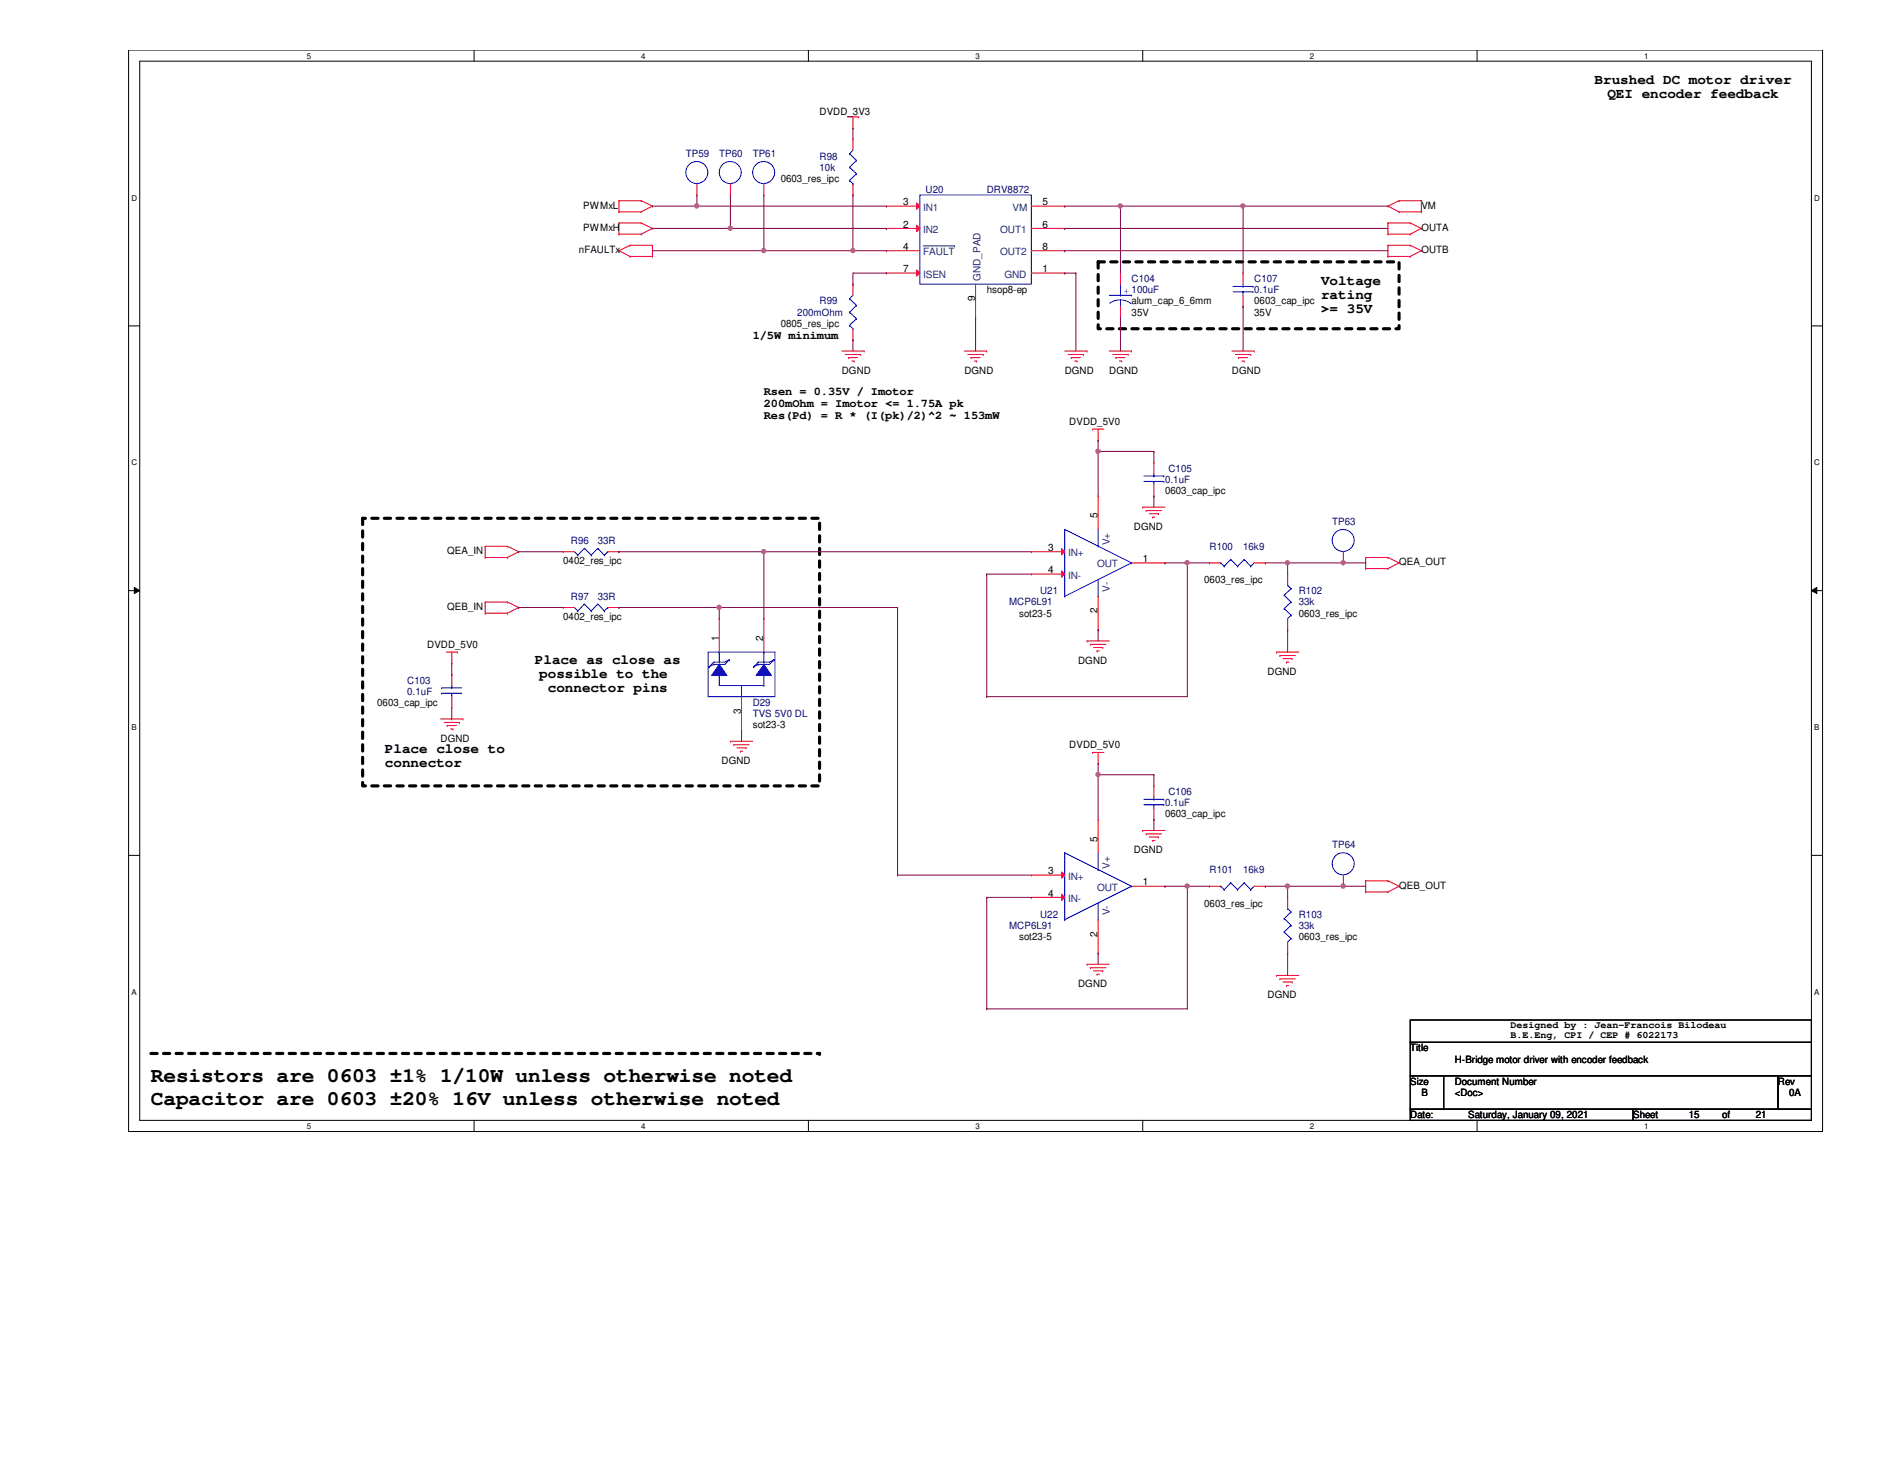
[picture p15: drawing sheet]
<svg xmlns="http://www.w3.org/2000/svg" width="279mm" height="216mm" viewBox="0 0 279 216" stroke-linecap="round" stroke-linejoin="round" font-family="sans-serif">
<defs><g id="words">
<g font-size="3.1">
<text x="22.4" y="160.3">Resistors are 0603 ±1% 1/10W unless otherwise noted</text>
<text x="22.4" y="163.6">Capacitor are 0603 ±20% 16V unless otherwise noted</text>
</g>
<g font-size="2.1">
<text x="236.2" y="12.4">Brushed DC motor driver</text>
<text x="238.1" y="14.6">QEI encoder feedback</text>
<text x="195.7" y="42.2">Voltage</text>
<text x="195.7" y="44.3">rating</text>
<text x="195.7" y="46.4">&gt;= 35V</text>
<text x="79.2" y="98.3">Place as close as</text>
<text x="79.9" y="100.4">possible to the</text>
<text x="81.2" y="102.5">connector pins</text>
<text x="57" y="111.5">Place close to</text>
<text x="57" y="113.6">connector</text>
</g>
<g font-size="1.8">
<text x="111.5" y="50.2">1/5W minimum</text>
<text x="113.2" y="58.5">Rsen = 0.35V / Imotor</text>
<text x="113.2" y="60.2">200mOhm = Imotor &lt;= 1.75A pk</text>
<text x="113.2" y="62">Res(Pd) = R * (I(pk)/2)^2 ~ 153mW</text>
</g>
<g font-size="1.5">
<text x="121.4" y="17">DVDD_3V3</text>
<text x="115.7" y="26.9">0603_res_ipc</text>
<text x="86.4" y="30.9">PWMxL</text>
<text x="86.4" y="34.2">PWMxH</text>
<text x="133.8" y="33.7">2</text>
<text x="133.8" y="30.4">3</text>
<text x="154.4" y="30.4">5</text>
<text x="154.4" y="33.7">6</text>
<text x="210.6" y="30.9">VM</text>
<text x="210.6" y="34.2">OUTA</text>
<text x="85.8" y="37.5">nFAULTx</text>
<text x="133.8" y="37">4</text>
<text x="133.8" y="40.3">7</text>
<text x="154.4" y="40.3">1</text>
<text x="154.4" y="37">8</text>
<text x="210.6" y="37.5">OUTB</text>
<text x="144.4" y="44.6" transform="rotate(-90 144.4 44.6)">9</text>
<text x="146.2" y="43.4">hsop8-ep</text>
<text x="167.6" y="45.1">alum_cap_6_6mm</text>
<text x="167.6" y="46.7">35V</text>
<text x="185.8" y="45.1">0603_cap_ipc</text>
<text x="185.8" y="46.7">35V</text>
<text x="115.7" y="48.4">0805_res_ipc</text>
<text x="124.7" y="55.3">DGND</text>
<text x="142.9" y="55.3">DGND</text>
<text x="157.7" y="55.3">DGND</text>
<text x="164.3" y="55.3">DGND</text>
<text x="182.5" y="55.3">DGND</text>
<text x="158.4" y="62.9">DVDD_5V0</text>
<text x="162.6" y="76.7" transform="rotate(-90 162.6 76.7)">5</text>
<text x="172.6" y="73.2">0603_cap_ipc</text>
<text x="66.3" y="82.1">QEA_IN</text>
<text x="83.4" y="83.6">0402_res_ipc</text>
<text x="155.3" y="81.6">3</text>
<text x="168" y="78.4">DGND</text>
<text x="169.3" y="83.2">1</text>
<text x="207.3" y="83.7">QEA_OUT</text>
<text x="155.3" y="84.9">4</text>
<text x="178.4" y="86.4">0603_res_ipc</text>
<text x="63.3" y="95.9">DVDD_5V0</text>
<text x="66.3" y="90.3">QEB_IN</text>
<text x="83.4" y="91.8">0402_res_ipc</text>
<text x="106.5" y="94.9" transform="rotate(-90 106.5 94.9)">1</text>
<text x="113.1" y="94.9" transform="rotate(-90 113.1 94.9)">2</text>
<text x="151" y="91.3">sot23-5</text>
<text x="162.6" y="90.8" transform="rotate(-90 162.6 90.8)">2</text>
<text x="192.4" y="91.3">0603_res_ipc</text>
<text x="159.7" y="98.3">DGND</text>
<text x="187.8" y="99.9">DGND</text>
<text x="55.9" y="104.5">0603_cap_ipc</text>
<text x="109.8" y="105.7" transform="rotate(-90 109.8 105.7)">3</text>
<text x="111.5" y="107.8">sot23-3</text>
<text x="65.3" y="109.8">DGND</text>
<text x="106.9" y="113.1">DGND</text>
<text x="158.4" y="110.8">DVDD_5V0</text>
<text x="162.6" y="124.6" transform="rotate(-90 162.6 124.6)">5</text>
<text x="172.6" y="121">0603_cap_ipc</text>
<text x="155.3" y="129.5">3</text>
<text x="168" y="126.3">DGND</text>
<text x="169.3" y="131.1">1</text>
<text x="207.3" y="131.6">QEB_OUT</text>
<text x="155.3" y="132.8">4</text>
<text x="178.4" y="134.2">0603_res_ipc</text>
<text x="151" y="139.2">sot23-5</text>
<text x="162.6" y="138.7" transform="rotate(-90 162.6 138.7)">2</text>
<text x="192.4" y="139.2">0603_res_ipc</text>
<text x="159.7" y="146.1">DGND</text>
<text x="187.8" y="147.8">DGND</text>
<text x="208.9" y="155.7">Title</text>
<text x="223.8" y="152.3">Designed by : Jean-Francois Bilodeau</text>
<text x="223.8" y="153.8">B.E.Eng, CPI / CEP # 6022173</text>
<text x="208.9" y="160.7">Size</text>
<text x="215.5" y="160.7">Document Number</text>
<text x="215.5" y="157.4">H-Bridge motor driver with encoder feedback</text>
<text x="263.4" y="160.7">Rev</text>
<text x="208.9" y="165.6">Date:</text>
<text x="210.6" y="162.3">B</text>
<text x="215.5" y="162.3">&lt;Doc&gt;</text>
<text x="217.5" y="165.6">Saturday, January 09, 2021</text>
<text x="241.9" y="165.6">Sheet</text>
<text x="250.2" y="165.6">15</text>
<text x="255.1" y="165.6">of</text>
<text x="260.1" y="165.6">21</text>
<text x="265" y="162.3">0A</text>
</g>
<g font-size="1.5" fill="#000080">
<text x="101.6" y="23.3">TP59</text>
<text x="106.6" y="23.3">TP60</text>
<text x="111.5" y="23.3">TP61</text>
<text x="121.4" y="23.6">R98</text>
<text x="121.4" y="25.3">10k</text>
<text x="137.1" y="28.6">U20</text>
<text x="146.2" y="28.6">DRV8872</text>
<text x="167.6" y="41.8">C104</text>
<text x="185.8" y="41.8">C107</text>
<text x="118.1" y="46.7">200mOhm</text>
<text x="121.4" y="45.1">R99</text>
<text x="185.8" y="43.4">0.1uF</text>
<text x="172.6" y="71.5">0.1uF</text>
<text x="173.1" y="69.8">C105</text>
<text x="197.4" y="77.8">TP63</text>
<text x="84.6" y="80.6">R96</text>
<text x="88.6" y="80.6">33R</text>
<text x="179.2" y="81.4">R100</text>
<text x="184.1" y="81.4">16k9</text>
<text x="84.6" y="88.9">R97</text>
<text x="88.6" y="88.9">33R</text>
<text x="149.5" y="89.7">MCP6L91</text>
<text x="154.1" y="88">U21</text>
<text x="192.4" y="88">R102</text>
<text x="192.4" y="89.7">33k</text>
<text x="60.3" y="101.2">C103</text>
<text x="60.3" y="102.9">0.1uF</text>
<text x="111.5" y="106.2">TVS 5V0 DL</text>
<text x="111.5" y="104.5">D29</text>
<text x="172.6" y="119.4">0.1uF</text>
<text x="173.1" y="117.7">C106</text>
<text x="197.4" y="125.6">TP64</text>
<text x="179.2" y="129.3">R101</text>
<text x="184.1" y="129.3">16k9</text>
<text x="149.5" y="137.5">MCP6L91</text>
<text x="154.1" y="135.9">U22</text>
<text x="192.4" y="135.9">R103</text>
<text x="192.4" y="137.5">33k</text>
</g>
<g font-size="1.5" fill="#004080">
<text x="136.8" y="34.5">IN2</text>
<text x="136.8" y="31.2">IN1</text>
<text x="148.2" y="34.5">OUT1</text>
<text x="150" y="31.2">VM</text>
<text x="136.8" y="37.8">FAULT</text>
<text x="136.8" y="41.1">ISEN</text>
<text x="145.2" y="41.6" transform="rotate(-90 145.2 41.6)">GND_PAD</text>
<text x="148.2" y="37.8">OUT2</text>
<text x="148.8" y="41.1">GND</text>
<text x="158.2" y="82.4">IN+</text>
<text x="164.4" y="80.7" transform="rotate(-90 164.4 80.7)">V+</text>
<text x="158.2" y="85.7">IN-</text>
<text x="162.5" y="84">OUT</text>
<text x="164.4" y="87.6" transform="rotate(-90 164.4 87.6)">V-</text>
<text x="158.2" y="130.3">IN+</text>
<text x="162.5" y="131.9">OUT</text>
<text x="164.4" y="128.6" transform="rotate(-90 164.4 128.6)">V+</text>
<text x="158.2" y="133.6">IN-</text>
<text x="164.4" y="135.5" transform="rotate(-90 164.4 135.5)">V-</text>
</g>
<text font-size="1.5" fill="#00f" x="166.5" y="43.5">+ 100uF</text>
<g font-size="1.2">
<text x="45.5" y="8.7">5</text>
<text x="95" y="8.7">4</text>
<text x="144.5" y="8.7">3</text>
<text x="194.1" y="8.7">2</text>
<text x="243.6" y="8.7">1</text>
<text x="19.5" y="29.7">D</text>
<text x="268.8" y="29.7">D</text>
<text x="19.5" y="68.9">C</text>
<text x="268.8" y="68.9">C</text>
<text x="19.5" y="108.1">B</text>
<text x="268.8" y="108.1">B</text>
<text x="19.5" y="147.3">A</text>
<text x="268.8" y="147.3">A</text>
<text x="45.5" y="167.2">5</text>
<text x="95" y="167.2">4</text>
<text x="144.5" y="167.2">3</text>
<text x="194.1" y="167.2">2</text>
<text x="243.6" y="167.2">1</text>
</g>
</g></defs>
<path d="M19.1 7.4h250.9v160.2h-250.9zM20.7 9.1h247.7v156.8h-247.7z" fill="none" stroke="#000" stroke-width=".15"/>
<g fill="#fff">
<path d="M45.5 7.6h.6v1.3h-.6z"/>
<path d="M45.5 166.1h.6v1.3h-.6z"/>
</g>
<path d="M70.2 7.4v1.7M70.2 165.9v1.7" fill="none" stroke="#000" stroke-width=".15"/>
<g fill="#fff">
<path d="M95 7.6h.6v1.3h-.6z"/>
<path d="M95 166.1h.6v1.3h-.6z"/>
</g>
<path d="M119.8 7.4v1.7M119.8 165.9v1.7" fill="none" stroke="#000" stroke-width=".15"/>
<g fill="#fff">
<path d="M144.5 7.6h.6v1.3h-.6z"/>
<path d="M144.5 166.1h.6v1.3h-.6z"/>
</g>
<path d="M169.3 7.4v1.7M169.3 165.9v1.7" fill="none" stroke="#000" stroke-width=".15"/>
<g fill="#fff">
<path d="M194.1 7.6h.5v1.3h-.5z"/>
<path d="M194.1 166.1h.5v1.3h-.5z"/>
</g>
<path d="M218.8 7.4v1.7M218.8 165.9v1.7" fill="none" stroke="#000" stroke-width=".15"/>
<g fill="#fff">
<path d="M243.6 7.6h.6v1.3h-.6z"/>
<path d="M243.6 166.1h.6v1.3h-.6z"/>
<path d="M19.5 28.7h.8v1.3h-.8z"/>
<path d="M268.8 28.7h.8v1.3h-.8z"/>
<path d="M19.5 67.9h.8v1.3h-.8z"/>
<path d="M268.8 67.9h.8v1.3h-.8z"/>
</g>
<path d="M19.1 48.3h1.6M268.4 48.3h1.6" fill="none" stroke="#000" stroke-width=".15"/>
<g fill="#fff">
<path d="M19.5 107.1h.7v1.3h-.7z"/>
<path d="M268.8 107.1h.7v1.3h-.7z"/>
</g>
<path d="M19.1 87.5h1.6M19.9 87l.8 .5-.8 .4zM268.4 87.5l.8-.5v.9zM268.4 87.5h1.6" fill="none" stroke="#000" stroke-width=".15"/>
<path d="M19.9 87l.8 .5-.8 .4zM268.4 87.5l.8-.5v.9z" fill="#000"/>
<g fill="#fff">
<path d="M19.5 146.3h.7v1.3h-.7z"/>
<path d="M268.8 146.3h.7v1.3h-.7z"/>
</g>
<path d="M19.1 126.7h1.6M268.4 126.7h1.6M208.9 151h59.5v3.3h-59.5zM208.9 154.3h59.5v5h-59.5zM208.9 159.3h5v5h-5zM213.9 159.3h49.5v5h-49.5zM263.4 159.3h5v5h-5zM208.9 164.3h33v1.6h-33zM241.9 164.3h26.5v1.6h-26.5z" fill="none" stroke="#000" stroke-width=".15"/>
<path d="M162.7 38.8h44.6v9.9h-44.6zM53.7 76.7h67.7v39.7h-67.7zM22.4 156h99" fill="none" stroke="#000" stroke-width=".47" stroke-dasharray=".9 .9"/>
<circle cx="121.4" cy="156" r=".23" fill="#000" stroke-dasharray=".9 .9"/>
<g fill="none" stroke="#f00" stroke-width=".15">
<path d="M125.6 17.3h1.6M126.4 19h.1M126.4 17.3v1.7M127.2 17.3h.1M91.7 31.4h.1M91.7 29.7h.1M91.7 34.7h.1M91.7 33h.1M91.7 37.1h.1M91.7 29.7h3.3M91.7 31.4h3.3M91.7 29.7v1.7"/>
<path d="M91.7 33v1.7M91.7 33h3.3M91.7 34.7h3.3M91.7 37.1l1.6 .9M93.3 38h.1M93.3 36.3h.1M93.3 38h3.3M93.3 36.3l-1.6 .8M93.3 36.3h3.3M95 29.7h.1M95 31.4h.1M95 33h.1"/>
<path d="M95 34.7h.1M95 29.7l1.6 .8M95 33l1.6 .8M96.6 30.5h.1M96.6 33.8h.1M96.6 36.3h.1M96.6 38h.1M96.6 30.5l-1.6 .9M96.6 33.8l-1.6 .9M96.6 36.3v1.7M205.6 30.5h.1M205.6 34.7h.1"/>
<path d="M205.6 33h.1M205.6 38h.1M205.6 36.3h.1M205.6 33h3.3M205.6 34.7h3.3M205.6 38h3.3M205.6 36.3h3.3M205.6 30.5l1.7 .9M205.6 33v1.7M205.6 36.3v1.7M207.3 31.4h.1M207.3 29.7h.1"/>
<path d="M207.3 29.7h3.3M207.3 31.4h3.3M207.3 29.7l-1.7 .8M208.9 33h.1M208.9 34.7h.1M208.9 36.3h.1M208.9 38h.1M208.9 33l1.7 .8M208.9 36.3l1.7 .8M210.6 29.7h.1M210.6 31.4h.1M210.6 33.8h.1"/>
<path d="M210.6 37.1h.1M210.6 29.7v1.7M210.6 33.8l-1.7 .9M210.6 37.1l-1.7 .9M124.7 52h3.3M125.2 52.5h2.3M125.7 53h.1M125.7 53h1.3M126.2 53.5h.3M126.5 53.5h.1M127.5 52.5h.1M128 52h.1"/>
<path d="M142.9 52h3.3M143.4 52.5h2.3M143.8 53h.1M143.8 53h1.4M144.4 53.5h.3M144.7 53.5h.1M145.7 52.5h.1M146.2 52h.1M157.7 52h3.3M158.2 52.5h2.3M158.7 53h.1M158.7 53h1.4"/>
<path d="M159.2 53.5h.4M159.6 53.5h.1M160.5 52.5h.1M161 52h.1M164.3 52h3.3M164.8 52.5h2.3M165.3 53h.1M165.3 53h1.4M165.8 53.5h.4M166.2 53.5h.1M167.1 52.5h.1M167.6 52h.1"/>
<path d="M182.5 52h3.3M183 52.5h2.3M183.5 53h.1M183.5 53h1.3M184 53.5h.3M184.2 40.4h.1M184.2 45.4h.1M184.2 40.4v1.7M184.2 43.7v1.7M184.3 53.5h.1M185.3 52.5h.1M185.8 52h.1"/>
<path d="M161.9 63.5h.1M161.9 63.5h1.6M162.7 65.2h.1M162.7 63.5v1.7M169.3 75.1h.1M169.3 75.1h3.3M169.8 75.6h.1M169.8 75.6h2.3M170.3 76.1h1.3M170.8 76.6h.1M170.8 76.6h.3M171.6 76.1h.1"/>
<path d="M66.1 96.6h1.7M66.9 98.2h.1M66.9 96.6v1.6M67.8 96.6h.1M71.9 80.9h.1M71.9 82.5h.1M71.9 89.2h.1M71.9 90.8h.1M71.9 82.5h3.3M71.9 80.9h3.3M71.9 80.9v1.6M71.9 89.2v1.6"/>
<path d="M71.9 90.8h3.3M71.9 89.2h3.3M75.2 82.5h.1M75.2 80.9h.1M75.2 90.8h.1M75.2 89.2h.1M75.2 80.9l1.6 .8M75.2 89.2l1.6 .8M76.8 81.7h.1M76.8 90h.1M76.8 81.7l-1.6 .8M76.8 90l-1.6 .8"/>
<path d="M161 94.9h.1M161 94.9h3.3M161.5 95.4h.1M161.5 95.4h2.3M162 95.9h1.4M162.5 96.4h.1M162.5 96.4h.4M162.7 93.3h.1M162.7 88.3v5M163.4 95.9h.1M167.6 83.4h5M172.6 83.4h.1"/>
<path d="M189.1 96.6h.1M189.1 96.6h3.3M189.6 97.1h.1M189.6 97.1h2.3M190.1 97.5h1.3M190.6 98h.1M190.6 98h.3M191.4 97.5h.1M202.3 82.5h.1M202.3 84.2h.1M202.3 84.2h3.3M202.3 82.5h3.3"/>
<path d="M202.3 82.5v1.7M205.6 84.2h.1M205.6 82.5h.1M205.6 82.5l1.7 .9M207.3 83.4h.1M207.3 83.4l-1.7 .8M65.3 106.5h3.3M65.8 107h2.3M66.3 107.4h.1M66.3 107.4h1.3M66.8 107.9h.3M67.1 107.9h.1"/>
<path d="M68.1 107h.1M68.6 106.5h.1M108.2 109.8h.1M108.2 109.8h3.3M108.7 110.3h.1M108.7 110.3h2.3M109.2 110.7h1.3M109.7 111.3h.1M109.7 111.3h.3M110.5 110.7h.1M161.9 111.4h.1M161.9 111.4h1.6"/>
<path d="M162.7 113.1h.1M162.7 111.4v1.7M169.3 123h.1M169.3 123h3.3M169.8 123.5h.1M169.8 123.5h2.3M170.3 124h1.3M170.8 124.5h.1M170.8 124.5h.3M171.6 124h.1M202.3 130.4h.1M202.3 132.1h.1"/>
<path d="M202.3 130.4v1.7M202.3 132.1h3.3M202.3 130.4h3.3M205.6 132.1h.1M205.6 130.4h.1M205.6 130.4l1.7 .8M207.3 131.2h.1M207.3 131.2l-1.7 .9M161 142.8h.1M161 142.8h3.3M161.5 143.3h.1M161.5 143.3h2.3"/>
<path d="M162 143.8h1.4M162.5 144.3h.1M162.5 144.3h.4M163.4 143.8h.1M189.1 144.4h.1M189.1 144.4h3.3M189.6 144.9h.1M189.6 144.9h2.3M190.1 145.4h1.3M190.6 145.9h.1M190.6 145.9h.3M191.4 145.4h.1"/>
</g>
<g fill="none" stroke="#00f" stroke-width=".15">
<path d="M182.7 43.2h2.9M182.7 42.4h2.9M184.2 42.4h.1M184.2 43.2h.1M184.2 42.1v.3M184.2 43.2v.5M185.6 43.2h.1M185.6 42.4h.1M157.7 78.4h.1M157.7 78.4l9.9 5M157.7 78.4v9.9M162.7 78.4v2.5"/>
<path d="M157.7 88.3h.1M162.7 80.9h.1M162.7 88.3h.1M162.7 85.9v2.4M167.6 83.4h.1M167.6 83.4l-9.9 4.9"/>
</g>
<path d="M157.3 81.2l.4 .5-.4 .5z" fill="#f00"/>
<path d="M152.8 81.7h.1M152.8 81.7h4.9M157.3 81.2l.4 .5-.4 .5z" fill="none" stroke="#f00" stroke-width=".15"/>
<path d="M157.3 84.5l.4 .5-.4 .5z" fill="#f00"/>
<path d="M162.7 73.4h.1M162.7 73.4v5M152.8 85h.1M152.8 85h4.9M157.3 84.5l.4 .5-.4 .5zM179.2 131.2h.1M179.2 131.2h1.6M185.8 131.2h1.7M187.5 131.2h.1" fill="none" stroke="#f00" stroke-width=".15"/>
<g fill="none" stroke="#00f" stroke-width=".15">
<path d="M104.9 96.6h9.9v6.6h-9.9zM105.1 98.7h.1M105.7 98h.1M105.7 98.4h.1M105.7 98l-.6 .7M105.7 98.4l-.6 .3M106.6 99.9h.1M106.6 96.6h.1M106.6 96.6v1.6M106.6 99.9v1.6h6.6M108 97.7h.1M108 97.7l-.6 .3h-1.7"/>
<path d="M108 97.7l-.6 .7h-1.7M111.7 98.7h.1M112.4 98h.1M112.4 98.4h.1M112.4 98l-.7 .7M112.4 98.4l-.7 .3M113.2 99.9h.1M113.2 96.6h.1M113.2 96.6v1.6M113.2 99.9v1.6M114.6 97.7h.1M114.6 97.7l-.6 .3h-1.6"/>
<path d="M114.6 97.7l-.6 .7h-1.6M109.9 103.2h.1M109.9 101.5v1.7M113.2 101.5h.1M180.8 131.2h.1M180.8 131.2l.6 .5M181.4 131.7h.1M182.3 130.7h.1M182.3 130.7l1 1M182.3 130.7l-.9 1M183.3 131.7h.1M184.3 130.7h.1"/>
<path d="M184.3 130.7l1 1M184.3 130.7l-1 1M185.3 131.7h.1M185.8 131.2l-.5 .5"/>
</g>
<path d="M106.6 98.4l1.1 1.6h-2.3z" fill-rule="evenodd" fill="#00f"/>
<path d="M106.6 98.4l1.1 1.6h-2.3z" fill="none" stroke="#00f" stroke-width=".15"/>
<path d="M113.2 98.4l1.1 1.6h-2.3z" fill-rule="evenodd" fill="#00f"/>
<g fill="none" stroke="#00f" stroke-width=".15">
<path d="M125.9 44.2h.1M125.9 46.2h.1M125.9 48.2h.1M125.9 44.2l1 1M125.9 46.2l1 1M125.9 48.2l.5 .5M126.4 48.7h.1M126.4 43.7l-.5 .5M126.9 45.2h.1M126.9 47.2h.1M126.9 45.2l-1 1M126.9 47.2l-1 1"/>
<path d="M164.3 43.7h3.3M166 45.4h.1M166 43.7h.1M166 44.4a2.44 2.44 0 0 1 1.6 .6M166 44.4h-.1a2.57 2.57 0 0 0-1.5 .5M166 42.1v1.6M166 44.4v1M167.6 43.7h.1M169.5 71.3h2.9M169.5 70.5h2.9M170.9 70.5h.1M170.9 71.3h.1"/>
<path d="M170.9 70.1v.4M170.9 71.3v.5M172.4 71.3h.1M172.4 70.5h.1M85.1 81.7l.5 .5M85.1 90l.5 .5M85.6 82.2h.1M85.6 90.5h.1M86.6 81.2h.1M86.6 89.4h.1M86.6 81.2l-1 1M86.6 81.2l1 1"/>
<path d="M86.6 89.4l-1 1.1M86.6 89.4l1 1.1M87.6 82.2h.1M87.6 90.5h.1M88.6 81.2h.1M88.6 89.4h.1M88.6 81.2l-1 1M88.6 81.2l.9 1M88.6 89.4l-1 1.1M88.6 89.4l.9 1.1M89.5 82.2h.1M89.5 90.5h.1"/>
<path d="M90 81.7h.1M90 90h.1M90 81.7l-.5 .5M90 90l-.5 .5M113.2 98.4l1.1 1.6h-2.3zM180.8 83.4h.1M180.8 83.4l.6 .5M181.4 83.9h.1M182.3 82.8h.1M182.3 82.8l1 1.1M182.3 82.8l-.9 1.1M183.3 83.9h.1"/>
<path d="M184.3 82.8h.1M184.3 82.8l1 1.1M184.3 82.8l-1 1.1M185.3 83.9h.1M185.8 83.4l-.5 .5M65.4 102.7h.1M65.4 101.9h.1M65.4 102.7h3M65.4 101.9h3M66.9 101.9h.1M66.9 102.7h.1M66.9 101.5v.4"/>
<path d="M66.9 102.7v.5M169.5 119.2h2.9M169.5 118.4h2.9M170.9 118.4h.1M170.9 119.2h.1M170.9 118v.4M170.9 119.2v.5M172.4 119.2h.1M172.4 118.4h.1M157.7 136.2h.1M157.7 126.3h.1M157.7 126.3l9.9 4.9"/>
<path d="M157.7 126.3v9.9M162.7 128.8h.1M162.7 136.2h.1M162.7 126.3v2.5M162.7 133.7v2.5M167.6 131.2h.1M167.6 131.2l-9.9 5M190.2 138h.1M190.2 136h.1M190.2 138l1.1 1M190.2 136l1.1 1M190.8 134.5h.1"/>
<path d="M190.8 134.5l.5 .5M191.3 139h.1M191.3 137h.1M191.3 135h.1M191.3 139l-.5 .5M191.3 137l-1.1 1M191.3 135l-1.1 1"/>
<circle cx="108.2" cy="25.5" r="1.63"/>
<circle cx="113.1" cy="25.5" r="1.63"/>
<circle cx="199" cy="80" r="1.63"/>
</g>
<g fill="none" stroke="#f00" stroke-width=".15">
<path d="M108.2 28.9h.1M108.2 27.2v1.7M113.2 28.9h.1M113.2 27.2v1.7M126.4 42.1h.1M126.4 50.3h.1M126.4 42.1v1.6M126.4 48.7v1.6M166 40.4h.1M166 47h.1M166 40.4v1.7M166 45.4v1.6"/>
<path d="M170.9 68.5h.1M170.9 73.4h.1M170.9 68.5v1.6M170.9 71.8v1.6M66.9 99.9h.1M66.9 99.9v1.6M83.4 81.7h.1M83.4 90h.1M83.4 81.7h1.7M83.4 90h1.7M90 81.7h1.7M90 90h1.7"/>
<path d="M91.7 81.7h.1M91.7 90h.1M106.6 91.6h.1M106.6 91.6v5M113.2 91.6h.1M113.2 91.6v5M179.2 83.4h.1M179.2 83.4h1.6M185.8 83.4h1.7M187.5 83.4h.1M199 83.4h.1M199 81.7v1.7"/>
<path d="M66.9 104.8h.1M66.9 103.2v1.6M109.9 108.1h.1M109.9 103.2v4.9M170.9 116.4h.1M170.9 116.4v1.6M170.9 119.7v1.6M162.7 136.2v4.9M167.6 131.2h5M170.9 121.3h.1M172.6 131.2h.1M190.8 132.9h.1"/>
<path d="M190.8 132.9v1.6M190.8 139.5v1.6M162.7 141.1h.1M190.8 141.1h.1"/>
</g>
<path d="M157.3 129.1l.4 .5-.4 .4z" fill="#f00"/>
<path d="M152.8 129.6h.1M152.8 129.6h4.9M157.3 129.1l.4 .5-.4 .4z" fill="none" stroke="#f00" stroke-width=".15"/>
<path d="M157.3 132.4l.4 .5-.4 .4z" fill="#f00"/>
<path d="M152.8 40.4h4.9M157.7 40.4h.1M152.8 132.9h.1M152.8 132.9h4.9M157.3 132.4l.4 .5-.4 .4zM162.7 121.3h.1M162.7 121.3v5" fill="none" stroke="#f00" stroke-width=".15"/>
<path d="M136.3 28.9h16.5v13.2h-16.5z" fill="none" stroke="#00f" stroke-width=".15"/>
<path d="M135.8 33.4l.5 .4-.5 .5z" fill="#f00"/>
<path d="M131.3 33.8h.1M131.3 33.8h5M135.8 33.4l.5 .4-.5 .5z" fill="none" stroke="#f00" stroke-width=".15"/>
<path d="M135.8 30.1l.5 .4-.5 .5z" fill="#f00"/>
<path d="M131.3 30.5h.1M131.3 37.1h.1M131.3 30.5h5M131.3 37.1h5M135.8 30.1l.5 .4-.5 .5zM152.8 30.5h4.9M152.8 33.8h4.9M157.7 30.5h.1M157.7 33.8h.1" fill="none" stroke="#f00" stroke-width=".15"/>
<path d="M136.8 36.4h4.6M141.4 36.4h.1" fill="none" stroke="#004080" stroke-width=".15"/>
<path d="M135.8 40l.5 .4-.5 .5z" fill="#f00"/>
<g fill="none" stroke="#f00" stroke-width=".15">
<path d="M103.3 28.9h.1M103.3 27.2v1.7M126.4 20.6h.1M126.4 28.9h.1M126.4 20.6v1.7M126.4 27.2v1.7M135.8 40l.5 .4-.5 .5zM152.8 37.1h4.9M157.7 37.1h.1M131.3 40.4h.1M131.3 40.4h5M144.5 47h.1"/>
<path d="M144.5 42.1v4.9M190.8 93.3h.1M190.8 85h.1M190.8 85v1.7M190.8 91.6v1.7M199 131.2h.1M199 129.6v1.6"/>
</g>
<g fill="none" stroke="#00f" stroke-width=".15">
<path d="M125.9 22.8h.1M125.9 24.8h.1M125.9 26.7h.1M125.9 22.8l1 .9M125.9 24.8l1 .9M125.9 26.7l.5 .5M126.4 27.2h.1M126.4 22.3l-.5 .5M126.9 23.7h.1M126.9 25.7h.1M126.9 23.7l-1 1.1M126.9 25.7l-1 1"/>
<path d="M190.2 90.1h.1M190.2 88.1h.1M190.2 90.1l1.1 1M190.2 88.1l1.1 1.1M190.8 86.7h.1M190.8 86.7l.5 .5M191.3 91.1h.1M191.3 89.2h.1M191.3 87.2h.1M191.3 91.1l-.5 .5M191.3 89.2l-1.1 .9M191.3 87.2l-1.1 .9"/>
<circle cx="103.2" cy="25.5" r="1.63"/>
<circle cx="199" cy="127.9" r="1.63"/>
</g>
<g fill="none" stroke="#800040" stroke-width=".15">
<path d="M126.4 19h.1M126.4 19v1.6M96.6 37.1h16.6M96.6 30.5h6.7M96.6 33.8h11.6M103.3 30.5h.1M108.2 33.8h.1M113.2 37.1h.1M126.4 28.9h.1M126.4 37.1h.1M126.4 28.9v8.2M126.4 37.1h4.9"/>
<path d="M157.7 37.1h.1M157.7 37.1h47.9M126.4 50.3h.1M126.4 40.4h4.9M126.4 50.3v1.7M131.3 40.4h.1M144.5 47h.1M144.5 47v5M157.7 40.4h.1M157.7 40.4h1.7M159.4 40.4h.1M159.4 40.4v11.6"/>
<path d="M162.7 65.2h.1M162.7 66.8h.1M162.7 65.2v8.2"/>
</g>
<circle cx="162.7" cy="66.8" r=".32" fill="#f0f"/>
<circle cx="162.7" cy="66.8" r=".32" fill="none" stroke="#f0f" stroke-width=".15"/>
<path d="M157.7 33.8h.1M157.7 33.8h47.9M162.7 66.8h.1M162.7 66.8h8.2M170.9 73.4h.1M170.9 73.4v1.7M113.2 81.7h.1M113.2 81.7h39.6M162.7 93.3h.1M162.7 93.3v1.6" fill="none" stroke="#800040" stroke-width=".15"/>
<circle cx="113.1" cy="81.7" r=".32" fill="#f0f"/>
<circle cx="113.1" cy="81.7" r=".32" fill="none" stroke="#f0f" stroke-width=".15"/>
<path d="M187.5 83.4h.1M187.5 83.4h3.3M190.8 83.4h.1M190.8 83.4v1.6" fill="none" stroke="#800040" stroke-width=".15"/>
<circle cx="190.7" cy="83.3" r=".32" fill="#f0f"/>
<circle cx="190.7" cy="83.3" r=".32" fill="none" stroke="#f0f" stroke-width=".15"/>
<path d="M190.8 93.3h.1M190.8 93.3v3.3M190.8 83.4h8.2M199 83.4h.1M162.7 113.1h.1M162.7 114.7h.1M162.7 113.1v1.6M162.7 114.7h8.2" fill="none" stroke="#800040" stroke-width=".15"/>
<circle cx="162.7" cy="114.7" r=".32" fill="#f0f"/>
<circle cx="162.7" cy="114.7" r=".32" fill="none" stroke="#f0f" stroke-width=".15"/>
<path d="M162.7 114.7h.1M162.7 114.7v6.6M170.9 121.3h.1M170.9 121.3v1.7M187.5 131.2h.1M187.5 131.2h11.5M190.8 131.2h.1M190.8 131.2v1.7M199 131.2h.1" fill="none" stroke="#800040" stroke-width=".15"/>
<circle cx="190.7" cy="131.2" r=".32" fill="#f0f"/>
<circle cx="190.7" cy="131.2" r=".32" fill="none" stroke="#f0f" stroke-width=".15"/>
<g fill="none" stroke="#800040" stroke-width=".15">
<path d="M157.7 30.5h.1M157.7 30.5h47.9M166 30.5h.1M166 30.5v9.9M184.2 30.5h.1M166 47h.1M166 47v5M146.2 132.9h.1M146.2 132.9h6.6M175.9 131.2h.1M175.9 131.2h3.3M162.7 141.1h.1"/>
<path d="M162.7 141.1v1.7M190.8 141.1h.1M190.8 141.1v3.3"/>
</g>
<circle cx="184.1" cy="30.5" r=".32" fill="#f0f"/>
<circle cx="184.1" cy="30.5" r=".32" fill="none" stroke="#f0f" stroke-width=".15"/>
<circle cx="166" cy="30.5" r=".32" fill="#f0f"/>
<circle cx="166" cy="30.5" r=".32" fill="none" stroke="#f0f" stroke-width=".15"/>
<g fill="none" stroke="#800040" stroke-width=".15">
<path d="M184.2 30.5h.1M184.2 30.5v9.9M184.2 45.4h.1M184.2 45.4v6.6M66.9 99.9h.1M66.9 98.2v1.7M76.8 81.7h.1M76.8 90h.1M76.8 81.7h6.6M76.8 90h6.6M91.7 81.7h.1M91.7 90h.1"/>
<path d="M91.7 81.7h21.5M91.7 90h41.3M106.6 90h.1M106.6 90v1.6M113.2 81.7h.1M113.2 81.7v9.9M133 90h.1M133 90v39.6M66.9 106.5h.1M66.9 104.8v1.7M133 129.6h.1M133 129.6h19.8"/>
</g>
<circle cx="106.5" cy="89.9" r=".32" fill="#f0f"/>
<circle cx="106.5" cy="89.9" r=".32" fill="none" stroke="#f0f" stroke-width=".15"/>
<path d="M170.9 66.8h.1M170.9 66.8v1.7M175.9 83.4h.1M175.9 83.4h3.3M175.9 83.4v19.8M170.9 114.7h.1M170.9 114.7v1.7" fill="none" stroke="#800040" stroke-width=".15"/>
<circle cx="175.9" cy="83.3" r=".32" fill="#f0f"/>
<circle cx="175.9" cy="83.3" r=".32" fill="none" stroke="#f0f" stroke-width=".15"/>
<path d="M146.2 85h.1M146.2 85v18.2M146.2 85h6.6M172.6 83.4h.1M172.6 83.4h3.3M146.2 103.2h.1M146.2 103.2h29.7M175.9 131.2h.1M175.9 131.2v18.2" fill="none" stroke="#800040" stroke-width=".15"/>
<circle cx="175.9" cy="131.2" r=".32" fill="#f0f"/>
<circle cx="175.9" cy="131.2" r=".32" fill="none" stroke="#f0f" stroke-width=".15"/>
<path d="M126.4 42.1h.1M126.4 40.4v1.7M199 83.4h3.3M202.3 83.4h.1M109.9 108.1h.1M109.9 108.1v1.7M146.2 132.9h.1M146.2 132.9v16.5M172.6 131.2h.1M172.6 131.2h3.3M146.2 149.4h.1M146.2 149.4h29.7" fill="none" stroke="#800040" stroke-width=".15"/>
<circle cx="199" cy="83.3" r=".32" fill="#f0f"/>
<circle cx="199" cy="83.3" r=".32" fill="none" stroke="#f0f" stroke-width=".15"/>
<path d="M199 131.2h3.3M202.3 131.2h.1" fill="none" stroke="#800040" stroke-width=".15"/>
<circle cx="199" cy="131.2" r=".32" fill="#f0f"/>
<circle cx="199" cy="131.2" r=".32" fill="none" stroke="#f0f" stroke-width=".15"/>
<path d="M103.3 30.5h.1M103.3 28.9v1.6M103.3 30.5h28M131.3 30.5h.1" fill="none" stroke="#800040" stroke-width=".15"/>
<circle cx="103.2" cy="30.5" r=".32" fill="#f0f"/>
<circle cx="103.2" cy="30.5" r=".32" fill="none" stroke="#f0f" stroke-width=".15"/>
<path d="M108.2 33.8h.1M108.2 28.9v4.9" fill="none" stroke="#800040" stroke-width=".15"/>
<circle cx="108.2" cy="33.8" r=".32" fill="#f0f"/>
<circle cx="108.2" cy="33.8" r=".32" fill="none" stroke="#f0f" stroke-width=".15"/>
<path d="M108.2 33.8h23.1M113.2 37.1h.1M113.2 28.9v8.2M113.2 37.1h13.2M126.4 37.1h.1M131.3 33.8h.1" fill="none" stroke="#800040" stroke-width=".15"/>
<circle cx="113.1" cy="37.1" r=".32" fill="#f0f"/>
<circle cx="113.1" cy="37.1" r=".32" fill="none" stroke="#f0f" stroke-width=".15"/>
<circle cx="126.3" cy="37.1" r=".32" fill="#f0f"/>
<circle cx="126.3" cy="37.1" r=".32" fill="none" stroke="#f0f" stroke-width=".15"/>
<circle cx="162.7" cy="66.8" r=".32" fill="#f0f"/>
<circle cx="162.7" cy="66.8" r=".32" fill="none" stroke="#f0f" stroke-width=".15"/>
<circle cx="113.1" cy="81.7" r=".32" fill="#f0f"/>
<circle cx="113.1" cy="81.7" r=".32" fill="none" stroke="#f0f" stroke-width=".15"/>
<circle cx="190.7" cy="83.3" r=".32" fill="#f0f"/>
<circle cx="190.7" cy="83.3" r=".32" fill="none" stroke="#f0f" stroke-width=".15"/>
<circle cx="162.7" cy="114.7" r=".32" fill="#f0f"/>
<circle cx="162.7" cy="114.7" r=".32" fill="none" stroke="#f0f" stroke-width=".15"/>
<circle cx="190.7" cy="131.2" r=".32" fill="#f0f"/>
<circle cx="190.7" cy="131.2" r=".32" fill="none" stroke="#f0f" stroke-width=".15"/>
<circle cx="184.1" cy="30.5" r=".32" fill="#f0f"/>
<circle cx="184.1" cy="30.5" r=".32" fill="none" stroke="#f0f" stroke-width=".15"/>
<circle cx="166" cy="30.5" r=".32" fill="#f0f"/>
<circle cx="166" cy="30.5" r=".32" fill="none" stroke="#f0f" stroke-width=".15"/>
<circle cx="106.5" cy="89.9" r=".32" fill="#f0f"/>
<circle cx="106.5" cy="89.9" r=".32" fill="none" stroke="#f0f" stroke-width=".15"/>
<circle cx="175.9" cy="83.3" r=".32" fill="#f0f"/>
<circle cx="175.9" cy="83.3" r=".32" fill="none" stroke="#f0f" stroke-width=".15"/>
<circle cx="175.9" cy="131.2" r=".32" fill="#f0f"/>
<circle cx="175.9" cy="131.2" r=".32" fill="none" stroke="#f0f" stroke-width=".15"/>
<circle cx="199" cy="83.3" r=".32" fill="#f0f"/>
<circle cx="199" cy="83.3" r=".32" fill="none" stroke="#f0f" stroke-width=".15"/>
<circle cx="199" cy="131.2" r=".32" fill="#f0f"/>
<circle cx="199" cy="131.2" r=".32" fill="none" stroke="#f0f" stroke-width=".15"/>
<circle cx="103.2" cy="30.5" r=".32" fill="#f0f"/>
<circle cx="103.2" cy="30.5" r=".32" fill="none" stroke="#f0f" stroke-width=".15"/>
<circle cx="108.2" cy="33.8" r=".32" fill="#f0f"/>
<circle cx="108.2" cy="33.8" r=".32" fill="none" stroke="#f0f" stroke-width=".15"/>
<circle cx="113.1" cy="37.1" r=".32" fill="#f0f"/>
<circle cx="113.1" cy="37.1" r=".32" fill="none" stroke="#f0f" stroke-width=".15"/>
<circle cx="126.3" cy="37.1" r=".32" fill="#f0f"/>
<circle cx="126.3" cy="37.1" r=".32" fill="none" stroke="#f0f" stroke-width=".15"/>
<use href="#words"/>
</svg>
